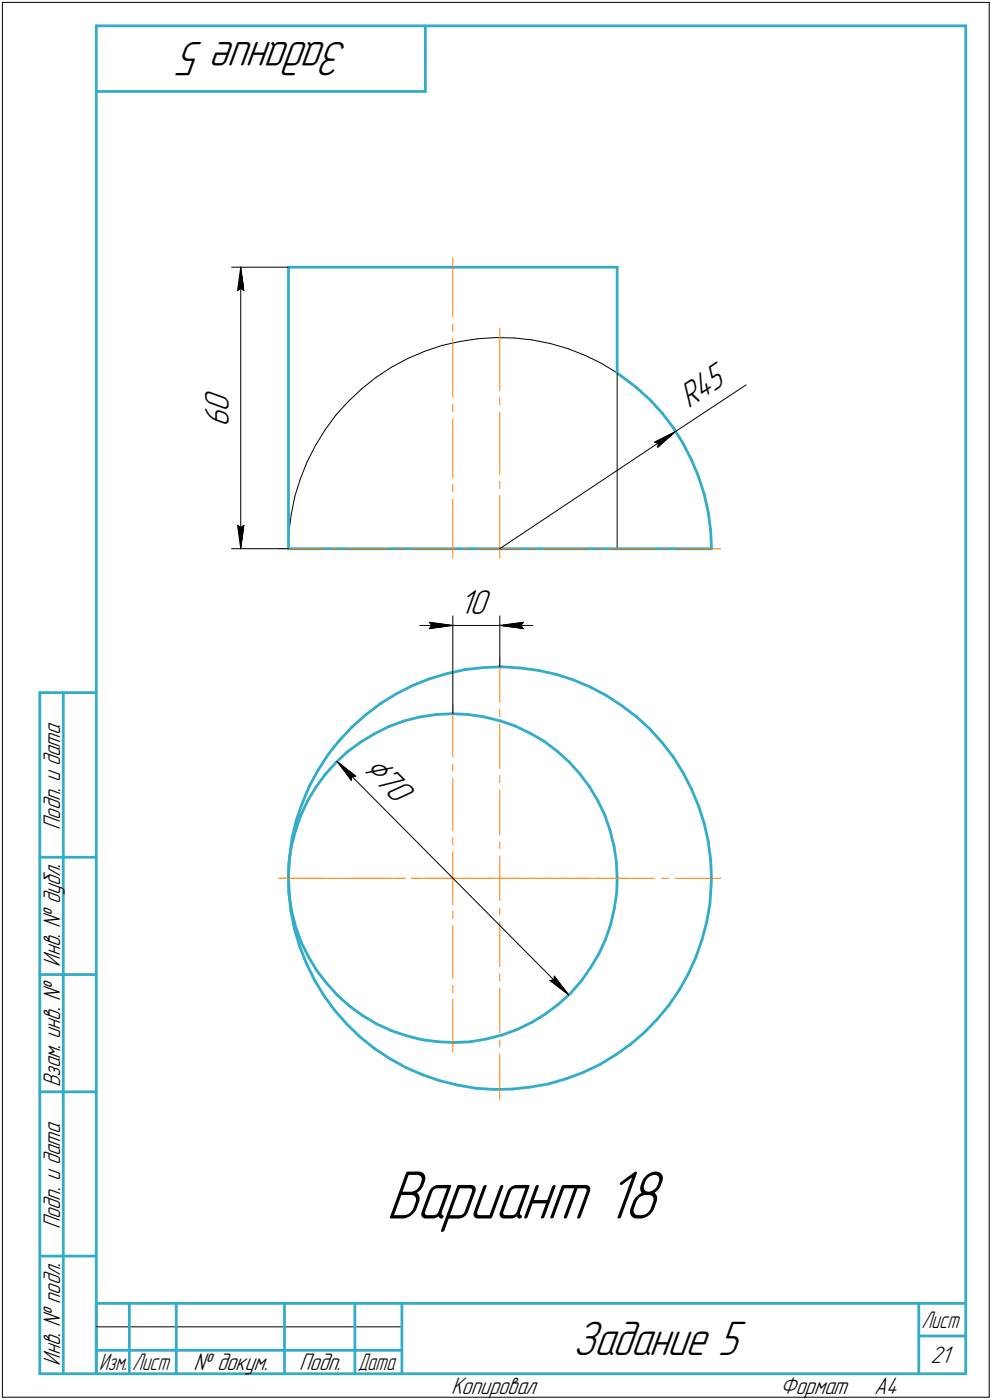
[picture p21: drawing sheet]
<svg xmlns="http://www.w3.org/2000/svg" width="211mm" height="298mm" viewBox="0 0 211 298" stroke-linecap="round" stroke-linejoin="round" font-family="sans-serif">
<defs><g id="words">
<text font-size="15.6" x="82.1" y="259.5">Вариант 18</text>
<g font-size="10.9">
<text x="74.1" y="9" transform="rotate(-180 74.1 9)">Задание 5</text>
<text x="121.9" y="288.5">Задание 5</text>
</g>
<text font-size="8.5" x="77" y="163.9" transform="rotate(45 77 163.9)">Ç70</text>
<g font-size="7.8">
<text x="48.7" y="87.8" transform="rotate(-90 48.7 87.8)">0</text>
<text x="146.5" y="87" transform="rotate(-34 146.5 87)">R45</text>
<text x="48.7" y="91" transform="rotate(-90 48.7 91)">6</text>
<text x="97.8" y="130.6">10</text>
</g>
<g font-size="5.4">
<text x="12.8" y="176.7" transform="rotate(-90 12.8 176.7)">Подп. и дата</text>
<text x="12.8" y="205.8" transform="rotate(-90 12.8 205.8)">Инв. № дубл.</text>
<text x="12.8" y="231.6" transform="rotate(-90 12.8 231.6)">Взам. инв. №</text>
<text x="12.8" y="261.7" transform="rotate(-90 12.8 261.7)">Подп. и дата</text>
<text x="12.8" y="290.8" transform="rotate(-90 12.8 290.8)">Инв. № подл.</text>
<text x="41.2" y="291.8">№ докум.</text>
<text x="63.6" y="291.8">Подп.</text>
<text x="198" y="290.3">21</text>
<text x="96" y="296.8">Копировал</text>
<text x="166" y="296.8">Формат</text>
<text x="186" y="296.8">A4</text>
</g>
<g font-size="5.3">
<text x="196.1" y="282.8">Лист</text>
<text x="21.1" y="291.8">Изм.</text>
<text x="28.1" y="291.8">Лист</text>
<text x="76.1" y="291.8">Дата</text>
</g>
</g></defs>
<g fill="#fff" stroke="#fff" stroke-width=".21">
<path d="M82.1 248.2h60.6zM82.1 248.3h60.6zM82.1 248.4h60.6zM82.1 248.5h60.6zM82.1 248.6h60.6zM82.1 248.7h60.6zM82.1 248.8h60.6zM82.1 248.8h60.6zM82.1 248.9h60.6zM82.1 249h60.6zM82.1 249.1h60.6zM82.1 249.2h60.6zM82.1 249.3h60.6zM82.1 249.3h60.6zM82.1 249.4h60.6zM82.1 249.5h60.6zM82.1 249.6h60.6zM82.1 249.7h60.6zM82.1 249.8h60.6zM82.1 249.9h60.6zM82.1 249.9h60.6zM82.1 250h60.6zM82.1 250.1h60.6zM82.1 250.2h60.6zM82.1 250.3h60.6zM82.1 250.4h60.6zM82.1 250.4h60.6zM82.1 250.5h60.6zM82.1 250.6h60.6zM82.1 250.7h60.6zM82.1 250.8h60.6zM82.1 250.9h60.6zM82.1 251h60.6zM82.1 251h60.6zM82.1 251.1h60.6zM82.1 251.2h60.6zM82.1 251.3h60.6zM82.1 251.4h60.6zM82.1 251.5h60.6zM82.1 251.5h60.6zM82.1 251.6h60.6zM82.1 251.7h60.6zM82.1 251.8h60.6zM82.1 251.9h60.6zM82.1 252h60.6zM82.1 252.1h60.6zM82.1 252.1h60.6zM82.1 252.2h60.6zM82.1 252.3h60.6zM82.1 252.4h60.6zM82.1 252.5h60.6zM82.1 252.6h60.6zM82.1 252.6h60.6zM82.1 252.7h60.6zM82.1 252.8h60.6zM82.1 252.9h60.6zM82.1 253h60.6zM82.1 253.1h60.6zM82.1 253.2h60.6zM82.1 253.2h60.6zM82.1 253.3h60.6zM82.1 253.4h60.6zM82.1 253.5h60.6zM82.1 253.6h60.6zM82.1 253.7h60.6zM82.1 253.7h60.6zM82.1 253.8h60.6zM82.1 253.9h60.6zM82.1 254h60.6zM82.1 254.1h60.6zM82.1 254.2h60.6zM82.1 254.3h60.6zM82.1 254.3h60.6zM82.1 254.4h60.6zM82.1 254.5h60.6zM82.1 254.6h60.6zM82.1 254.7h60.6zM82.1 254.8h60.6zM82.1 254.8h60.6zM82.1 254.9h60.6zM82.1 255h60.6zM82.1 255.1h60.6zM82.1 255.2h60.6zM82.1 255.3h60.6zM82.1 255.4h60.6zM82.1 255.4h60.6zM82.1 255.5h60.6zM82.1 255.6h60.6zM82.1 255.7h60.6zM82.1 255.8h60.6zM82.1 255.9h60.6zM82.1 255.9h60.6zM82.1 256h60.6zM82.1 256.1h60.6zM82.1 256.2h60.6zM82.1 256.3h60.6zM82.1 256.4h60.6zM82.1 256.5h60.6zM82.1 256.5h60.6zM82.1 256.6h60.6zM82.1 256.7h60.6zM82.1 256.8h60.6zM82.1 256.9h60.6zM82.1 257h60.6zM82.1 257h60.6zM82.1 257.1h60.6zM82.1 257.2h60.6zM82.1 257.3h60.6zM82.1 257.4h60.6zM82.1 257.5h60.6zM82.1 257.6h60.6zM82.1 257.6h60.6zM82.1 257.7h60.6zM82.1 257.8h60.6zM82.1 257.9h60.6zM82.1 258h60.6zM82.1 258.1h60.6zM82.1 258.1h60.6zM82.1 258.2h60.6zM82.1 258.3h60.6zM82.1 258.4h60.6zM82.1 258.5h60.6zM82.1 258.6h60.6zM82.1 258.7h60.6zM82.1 258.7h60.6zM82.1 258.8h60.6zM82.1 258.9h60.6zM82.1 259h60.6zM82.1 259.1h60.6zM82.1 259.2h60.6zM82.1 259.2h60.6zM82.1 259.3h60.6zM82.1 259.4h60.6zM82.1 259.5h60.6zM82.1 259.6h60.6zM82.1 259.7h60.6zM82.1 259.8h60.6zM82.1 259.8h60.6zM82.1 259.9h60.6zM82.1 260h60.6zM82.1 260.1h60.6zM82.1 260.2h60.6zM82.1 260.3h60.6zM82.1 260.3h60.6zM82.1 260.4h60.6zM82.1 260.5h60.6zM82.1 260.6h60.6zM82.1 260.7h60.6zM82.1 260.8h60.6zM82.1 260.9h60.6zM82.1 260.9h60.6zM82.1 261h60.6zM82.1 261.1h60.6zM82.1 261.2h60.6zM82.1 261.3h60.6zM82.1 261.4h60.6zM82.1 261.5h60.6zM82.1 261.5h60.6zM82.1 261.6h60.6zM82.1 261.7h60.6zM82.1 261.8h60.6zM82.1 261.9h60.6zM82.1 262h60.6zM82.1 262h60.6zM82.1 262.1h60.6zM82.1 262.2h60.6zM82.1 262.3h60.6zM82.1 262.4h60.6zM82.1 262.5h60.6z"/>
<path d="M143.4 91.9h.4zM143.1 92h.6zM142.7 92.1h1zM142.3 92.2h1.3zM141.9 92.3h1.6zM141.7 92.4h1.8zM141.6 92.5h1.8zM141.4 92.5h1.9zM141.2 92.6h2.1zM141.1 92.7h2.2zM140.9 92.8h2.4zM140.7 92.9h2.5zM140.5 93h2.6zM140.4 93h2.7zM140.1 93.1h2.9zM140 93.2h2.9zM139.8 93.3h3.1zM139.6 93.4h3.2zM139.4 93.5h3.3zM139.3 93.6h3.4zM139.1 93.6h3.5zM138.9 93.7h3.6zM138.8 93.8h3.6zM138.5 93.9h3.8zM138.6 94h3.6zM138.7 94.1h3.5zM138.7 94.1h3.3zM138.8 94.2h3.1zM138.9 94.3h2.9zM138.9 94.4h2.8zM138.9 94.5h2.7zM138.9 94.6h2.7zM139 94.7h2.5zM139.1 94.7h2.2zM139.1 94.8h2.1zM139.2 94.9h1.9zM139.2 95h1.9zM139.3 95.1h1.7zM139.4 95.2h1.5zM139.4 95.2h1.4zM139.4 95.3h1.3zM139.5 95.4h1zM139.5 95.5h1zM139.6 95.6h.8zM139.7 95.7h.6zM139.7 95.8h.5zM139.8 95.8h.3zM139.9 95.9h.1z"/>
<path d="M152.5 76.4h.2zM152.3 76.5h.4zM152.2 76.5h.5zM152.1 76.6h.7zM152 76.7h.9zM151.8 76.8h1.1zM151.7 76.9h1.3zM151.6 77h1.5zM151.5 77h1.6zM151.3 77.1h1.9zM151.2 77.2h2zM151 77.3h2.2zM151 77.4h2.3zM150.8 77.5h2.6zM150.7 77.6h2.7zM150.5 77.6h3zM150.5 77.7h3.1zM150.3 77.8h3.3zM150.2 77.9h3.5zM150 78h3.8zM149.9 78.1h3.9zM149.8 78.1h4zM149.7 78.2h4.2zM149.5 78.3h4.4zM149.4 78.4h4.6zM149.3 78.5h4.8zM149.2 78.6h4.9zM149 78.7h5.2zM148.9 78.7h5.4zM148.8 78.8h5.5zM148.7 78.9h5.6zM148.5 79h5.9zM148.4 79.1h6zM148.3 79.2h6.2zM148.2 79.2h6.3zM148 79.3h6.6zM147.9 79.4h6.8zM147.7 79.5h7zM147.7 79.6h7.1zM147.5 79.7h7.4zM147.4 79.8h7.5zM147.2 79.8h7.7zM147.2 79.9h7.8zM147 80h8zM146.9 80.1h8.2zM146.7 80.2h8.5zM146.6 80.3h8.6zM146.5 80.3h8.8zM146.4 80.4h9zM146.2 80.5h9.2zM146.1 80.6h9.3zM146 80.7h9.5zM145.9 80.8h9.6zM145.7 80.9h9.9zM145.6 80.9h10.1zM145.5 81h10.2zM145.4 81.1h10.4zM145.2 81.2h10.7zM145.1 81.3h10.8zM144.9 81.4h11.1zM144.9 81.4h11.1zM144.7 81.5h11.3zM144.6 81.6h11.5zM144.4 81.7h11.8zM144.4 81.8h11.8zM144.2 81.9h12.1zM144.1 82h12.3zM143.9 82h12.5zM143.8 82.1h12.7zM143.7 82.2h12.8zM143.6 82.3h12.8zM143.4 82.4h12.9zM143.5 82.5h12.6zM143.6 82.5h12.4zM143.7 82.6h12.2zM143.7 82.7h12.1zM143.8 82.8h11.8zM143.8 82.9h11.7zM143.8 83h11.6zM143.9 83.1h11.4zM144 83.1h11.1zM144 83.2h11zM144.1 83.3h10.8zM144.2 83.4h10.6zM144.2 83.5h10.4zM144.3 83.6h10.2zM144.4 83.7h9.9zM144.4 83.7h9.9zM144.4 83.8h9.7zM144.5 83.9h9.5zM144.5 84h9.3zM144.6 84.1h9.2zM144.7 84.2h8.9zM144.7 84.2h8.8zM144.8 84.3h8.5zM144.9 84.4h8.3zM144.9 84.5h8.2zM144.9 84.6h8.1zM145 84.7h7.8zM145 84.8h7.7zM145.1 84.8h7.5zM145.2 84.9h7.3zM145.2 85h7.1zM145.3 85.1h6.9zM145.4 85.2h6.7zM145.4 85.3h6.6zM145.5 85.3h6.4zM145.5 85.4h6.2zM145.5 85.5h6.1zM145.6 85.6h5.9zM145.7 85.7h5.7zM145.7 85.8h5.5zM145.8 85.9h5.3zM145.9 85.9h5.1zM145.9 86h5zM146 86.1h4.7zM146 86.2h4.6zM146 86.3h4.5zM146.1 86.4h4.3zM146.2 86.4h4zM146.2 86.5h3.9zM146.3 86.6h3.6zM146.4 86.7h3.5zM146.4 86.8h3.3zM146.5 86.9h3.1zM146.6 87h2.8zM146.6 87h2.8zM146.6 87.1h2.6zM146.7 87.2h2.4zM146.7 87.3h2.2zM146.8 87.4h2zM146.9 87.5h1.8zM146.9 87.5h1.7zM147 87.6h1.4zM147.1 87.7h1.2zM147.1 87.8h1.1zM147.2 87.9h.9zM147.2 88h.7zM147.2 88.1h.6zM147.3 88.1h.4zM147.4 88.2h.2z"/>
<path d="M43.1 82.8h7.1zM43.1 82.9h7.1zM43.1 83h7.1zM43.1 83.1h7.1zM43.1 83.1h7.1zM43.1 83.2h7.1zM43.1 83.3h7.1zM43.1 83.4h7.1zM43.1 83.5h7.1zM43.1 83.6h7.1zM43.1 83.7h7.1zM43.1 83.7h7.1zM43.1 83.8h7.1zM43.1 83.9h7.1zM43.1 84h7.1zM43.1 84.1h7.1zM43.1 84.2h7.1zM43.1 84.2h7.1zM43.1 84.3h7.1zM43.1 84.4h7.1zM43.1 84.5h7.1zM43.1 84.6h7.1zM43.1 84.7h7.1zM43.1 84.8h7.1zM43.1 84.8h7.1zM43.1 84.9h7.1zM43.1 85h7.1zM43.1 85.1h7.1zM43.1 85.2h7.1zM43.1 85.3h7.1zM43.1 85.3h7.1zM43.1 85.4h7.1zM43.1 85.5h7.1zM43.1 85.6h7.1zM43.1 85.7h7.1zM43.1 85.8h7.1zM43.1 85.9h7.1zM43.1 85.9h7.1zM43.1 86h7.1zM43.1 86.1h7.1zM43.1 86.2h7.1zM43.1 86.3h7.1zM43.1 86.4h7.1zM43.1 86.4h7.1zM43.1 86.5h7.1zM43.1 86.6h7.1zM43.1 86.7h7.1zM43.1 86.8h7.1zM43.1 86.9h7.1zM43.1 87h7.1zM43.1 87h7.1zM43.1 87.1h7.1zM43.1 87.2h7.1zM43.1 87.3h7.1zM43.1 87.4h7.1zM43.1 87.5h7.1zM43.1 87.5h7.1zM43.1 87.6h7.1zM43.1 87.7h7.1zM43.1 87.8h7.1zM43.1 87.9h7.1zM43.1 88h7.1zM43.1 88.1h7.1zM43.1 88.1h7.1zM43.1 88.2h7.1zM43.1 88.3h7.1zM43.1 88.4h7.1zM43.1 88.5h7.1zM43.1 88.6h7.1zM43.1 88.6h7.1zM43.1 88.7h7.1zM43.1 88.8h7.1zM43.1 88.9h7.1zM43.1 89h7.1zM43.1 89.1h7.1zM43.1 89.2h7.1zM43.1 89.2h7.1zM43.1 89.3h7.1zM43.1 89.4h7.1zM43.1 89.5h7.1zM43.1 89.6h7.1zM43.1 89.7h7.1zM43.1 89.7h7.1zM43.1 89.8h7.1zM43.1 89.9h7.1zM43.1 90h7.1zM43.1 90.1h7.1zM43.1 90.2h7.1zM43.1 90.3h7.1zM43.1 90.3h7.1zM43.1 90.4h7.1zM43.1 90.5h7.1zM43.1 90.6h7.1zM43.1 90.7h7.1zM43.1 90.8h7.1zM43.1 90.8h7.1z"/>
<path d="M50 111.3h2.5zM50.1 111.4h2.4zM50.1 111.5h2.4zM50.1 111.6h2.4zM50.1 111.7h2.4zM50.1 111.8h2.4zM50.1 111.8h2.4zM50.1 111.9h2.4zM50.1 112h2.3zM50.2 112.1h2.2zM50.2 112.2h2.2zM50.2 112.3h2.2zM50.2 112.4h2.2zM50.2 112.4h2.2zM50.2 112.5h2.2zM50.2 112.6h2.1zM50.2 112.7h2.1zM50.2 112.8h2.1zM50.3 112.9h2zM50.3 112.9h2zM50.3 113h2zM50.3 113.1h2zM50.3 113.2h1.9zM50.3 113.3h1.9zM50.3 113.4h1.9zM50.3 113.5h1.9zM50.3 113.5h1.9zM50.4 113.6h1.8zM50.4 113.7h1.8zM50.4 113.8h1.8zM50.4 113.9h1.8zM50.4 114h1.8zM50.4 114h1.8zM50.4 114.1h1.8zM50.4 114.2h1.8zM50.4 114.3h1.8zM50.5 114.4h1.7zM50.5 114.5h1.6zM50.5 114.6h1.6zM50.5 114.6h1.6zM50.5 114.7h1.6zM50.5 114.8h1.6zM50.5 114.9h1.6zM50.5 115h1.6zM50.5 115.1h1.5zM50.5 115.1h1.5zM50.5 115.2h1.5zM50.6 115.3h1.3zM50.6 115.4h1.3zM50.7 115.5h1.1zM50.7 115.6h1.1zM50.7 115.7h1zM50.8 115.7h.9zM50.8 115.8h.9zM50.9 115.9h.7zM50.9 116h.7zM51 116.1h.6zM51 116.2h.6zM51 116.2h.5zM51.1 116.3h.4zM51.1 116.4h.4zM51.1 116.5h.3zM51.1 116.6h.3z"/>
<path d="M51.1 57.1h.3zM51.1 57.2h.3zM51.1 57.3h.4zM51.1 57.4h.4zM51 57.5h.5zM51 57.6h.6zM51 57.7h.6zM50.9 57.7h.7zM50.9 57.8h.7zM50.8 57.9h.9zM50.8 58h.9zM50.7 58.1h1zM50.7 58.2h1.1zM50.7 58.3h1.1zM50.6 58.3h1.3zM50.6 58.4h1.3zM50.5 58.5h1.5zM50.5 58.6h1.5zM50.5 58.7h1.5zM50.5 58.8h1.6zM50.5 58.8h1.6zM50.5 58.9h1.6zM50.5 59h1.6zM50.5 59.1h1.6zM50.5 59.2h1.6zM50.5 59.3h1.6zM50.5 59.4h1.7zM50.4 59.4h1.8zM50.4 59.5h1.8zM50.4 59.6h1.8zM50.4 59.7h1.8zM50.4 59.8h1.8zM50.4 59.9h1.8zM50.4 59.9h1.8zM50.4 60h1.8zM50.4 60.1h1.8zM50.3 60.2h1.9zM50.3 60.3h1.9zM50.3 60.4h1.9zM50.3 60.5h1.9zM50.3 60.5h1.9zM50.3 60.6h2zM50.3 60.7h2zM50.3 60.8h2zM50.3 60.9h2zM50.2 61h2.1zM50.2 61h2.1zM50.2 61.1h2.1zM50.2 61.2h2.2zM50.2 61.3h2.2zM50.2 61.4h2.2zM50.2 61.5h2.2zM50.2 61.6h2.2zM50.2 61.6h2.2zM50.1 61.7h2.3zM50.1 61.8h2.4zM50.1 61.9h2.4zM50.1 62h2.4zM50.1 62.1h2.4zM50.1 62.1h2.4zM50.1 62.2h2.4zM50.1 62.3h2.4z"/>
<path d="M117.9 207.2h.2zM117.9 207.3h.3zM117.8 207.3h.5zM117.7 207.4h.7zM117.6 207.5h.8zM117.5 207.6h.9zM117.4 207.7h1.1zM117.3 207.8h1.3zM117.3 207.9h1.3zM117.1 207.9h1.6zM117 208h1.8zM116.9 208.1h2zM116.8 208.2h2.2zM116.8 208.3h2.2zM116.7 208.4h2.3zM116.6 208.4h2.5zM116.5 208.5h2.7zM116.4 208.6h2.8zM116.3 208.7h3zM116.2 208.8h3.2zM116.4 208.9h3.1zM116.5 209h3zM116.6 209h2.9zM116.8 209.1h2.8zM116.8 209.2h2.9zM116.9 209.3h2.9zM117.1 209.4h2.7zM117.2 209.5h2.7zM117.3 209.5h2.7zM117.3 209.6h2.8zM117.5 209.7h2.6zM117.6 209.8h2.5zM117.7 209.9h2.5zM117.9 210h2.4zM117.9 210.1h2.4zM118 210.1h2.4zM118.2 210.2h2.2zM118.3 210.3h2.2zM118.4 210.4h2.1zM118.4 210.5h2.1zM118.6 210.6h2zM118.7 210.7h1.9zM118.8 210.7h1.8zM119 210.8h1.6zM119 210.9h1.6zM119.1 211h1.6zM119.2 211.1h1.5zM119.5 211.2h1.2zM119.6 211.2h1.2zM119.8 211.3h1zM120.1 211.4h.8zM120.2 211.5h.7zM120.4 211.6h.5zM120.6 211.7h.4zM120.8 211.8h.2z"/>
<path d="M71.8 162.2h.2zM71.8 162.3h.3zM71.9 162.4h.4zM71.9 162.5h.7zM71.9 162.6h.8zM72 162.6h.9zM72 162.7h1.2zM72.1 162.8h1.2zM72.1 162.9h1.4zM72.1 163h1.6zM72.1 163.1h1.6zM72.1 163.2h1.7zM72.1 163.2h1.9zM72.2 163.3h1.9zM72.2 163.4h2zM72.3 163.5h2zM72.3 163.6h2.1zM72.3 163.7h2.2zM72.4 163.7h2.2zM72.4 163.8h2.4zM72.4 163.9h2.4zM72.5 164h2.4zM72.6 164.1h2.5zM72.6 164.2h2.6zM72.7 164.3h2.6zM72.7 164.3h2.7zM72.8 164.4h2.7zM72.9 164.5h2.7zM73 164.6h2.7zM73 164.7h2.9zM73.1 164.8h2.8zM73.2 164.8h2.8zM73.2 164.9h3zM73.3 165h3zM73.3 165.1h3.1zM73.4 165.2h3.1zM73.5 165.3h2.9zM73.6 165.4h2.7zM73.6 165.4h2.6zM73.7 165.5h2.4zM73.7 165.6h2.3zM73.8 165.7h2.1zM73.8 165.8h2.1zM73.9 165.9h1.9zM74 165.9h1.7zM74.1 166h1.5zM74.2 166.1h1.3zM74.2 166.2h1.2zM74.3 166.3h1.1zM74.3 166.4h1zM74.4 166.5h.8zM74.4 166.5h.7zM74.5 166.6h.5zM74.6 166.7h.3zM74.7 166.8h.1z"/>
<path d="M81.1 159.9h.2zM81 159.9h.4zM80.9 160h.5zM80.9 160.1h.6zM80.8 160.2h.8zM80.7 160.3h1zM80.6 160.4h1.2zM80.5 160.4h1.4zM80.4 160.5h1.6zM80.3 160.6h1.7zM80.3 160.7h1.8zM80.2 160.8h2zM80.1 160.9h2.2zM80 161h2.4zM79.9 161h2.6zM79.8 161.1h2.7zM79.8 161.2h2.8zM79.7 161.3h3zM79.6 161.4h3.2zM79.5 161.5h3.4zM79.4 161.5h3.6zM79.3 161.6h3.8zM79.2 161.7h3.9zM79.2 161.8h4zM79.1 161.9h4.2zM79 162h4.4zM78.9 162.1h4.6zM78.8 162.1h4.8zM78.7 162.2h5zM78.7 162.3h5zM78.6 162.4h5.2zM78.5 162.5h5.4zM78.4 162.6h5.6zM78.3 162.6h5.8zM78.2 162.7h6zM78.1 162.8h6.1zM78.1 162.9h6.2zM78 163h6.4zM77.9 163.1h6.6zM77.8 163.2h6.8zM77.7 163.2h7zM77.6 163.3h7.2zM77.6 163.4h7.2zM77.5 163.5h7.4zM77.4 163.6h7.6zM77.3 163.7h7.8zM77.2 163.7h8zM77.1 163.8h8.2zM77 163.9h8.3zM77 164h8.3zM76.9 164.1h8.5zM76.8 164.2h8.7zM76.7 164.3h8.9zM76.6 164.3h9.1zM76.5 164.4h9.3zM76.5 164.5h9.4zM76.4 164.6h9.5zM76.3 164.7h9.7zM76.2 164.8h9.9zM76.1 164.8h10.1zM76 164.9h10.3zM75.9 165h10.5zM76 165.1h10.4zM76.1 165.2h10.4zM76.2 165.3h10.4zM76.3 165.4h10.4zM76.4 165.4h10.4zM76.5 165.5h10.4zM76.5 165.6h10.5zM76.6 165.7h10.4zM76.7 165.8h10.4zM76.8 165.9h10.4zM76.9 165.9h10.4zM77 166h10.4zM77 166.1h10.5zM77.1 166.2h10.4zM77.2 166.3h10.4zM77.3 166.4h10.4zM77.4 166.5h10.4zM77.5 166.5h10.4zM77.6 166.6h10.4zM77.6 166.7h10.5zM77.7 166.8h10.4zM77.8 166.9h10.4zM77.9 167h10.4zM78 167h10.4zM78.1 167.1h10.4zM78.1 167.2h10.5zM78.2 167.3h10.4zM78.3 167.4h10.4zM78.4 167.5h10.4zM78.5 167.6h10.4zM78.6 167.6h10.4zM78.7 167.7h10.4zM78.7 167.8h10.5zM78.8 167.9h10.4zM78.9 168h10.4zM79 168.1h10.4zM79.1 168.1h10.3zM79.2 168.2h10.1zM79.2 168.3h10zM79.3 168.4h9.9zM79.4 168.5h9.7zM79.5 168.6h9.5zM79.6 168.7h9.3zM79.7 168.7h9.1zM79.8 168.8h8.9zM79.8 168.9h8.8zM79.9 169h8.7zM80 169.1h8.5zM80.1 169.2h8.3zM80.2 169.2h8.1zM80.3 169.3h7.9zM80.3 169.4h7.8zM80.4 169.5h7.7zM80.5 169.6h7.5zM80.6 169.7h7.3zM80.7 169.8h7.1zM80.8 169.8h6.9zM80.9 169.9h6.7zM80.9 170h6.6zM81 170.1h6.5zM81.1 170.2h6.3zM81.2 170.3h6.1zM81.3 170.3h5.9zM81.4 170.4h5.7zM81.4 170.5h5.6zM81.5 170.6h5.5zM81.6 170.7h5.3zM81.7 170.8h5.1zM81.8 170.9h4.9zM81.9 170.9h4.7zM82 171h4.5zM82 171.1h4.4zM82.1 171.2h4.3zM82.2 171.3h4.1zM82.3 171.4h3.9zM82.4 171.4h3.7zM82.5 171.5h3.5zM82.5 171.6h3.4zM82.6 171.7h3.3zM82.7 171.8h3.1zM82.8 171.9h2.9zM82.9 172h2.7zM83 172h2.5zM83.1 172.1h2.3zM83.1 172.2h2.2zM83.2 172.3h2.1zM83.3 172.4h1.9zM83.4 172.5h1.7zM83.5 172.6h1.5zM83.6 172.6h1.3zM83.7 172.7h1.1zM83.7 172.8h1.1zM83.8 172.9h.9zM83.9 173h.7zM84 173.1h.5zM84.1 173.1h.3zM84.2 173.2h.1z"/>
<path d="M97.8 125.1h7.1zM97.8 125.1h7.1zM97.8 125.2h7.1zM97.8 125.3h7.1zM97.8 125.4h7.1zM97.8 125.5h7.1zM97.8 125.6h7.1zM97.8 125.6h7.1zM97.8 125.7h7.1zM97.8 125.8h7.1zM97.8 125.9h7.1zM97.8 126h7.1zM97.8 126.1h7.1zM97.8 126.2h7.1zM97.8 126.2h7.1zM97.8 126.3h7.1zM97.8 126.4h7.1zM97.8 126.5h7.1zM97.8 126.6h7.1zM97.8 126.7h7.1zM97.8 126.7h7.1zM97.8 126.8h7.1zM97.8 126.9h7.1zM97.8 127h7.1zM97.8 127.1h7.1zM97.8 127.2h7.1zM97.8 127.3h7.1zM97.8 127.3h7.1zM97.8 127.4h7.1zM97.8 127.5h7.1zM97.8 127.6h7.1zM97.8 127.7h7.1zM97.8 127.8h7.1zM97.8 127.8h7.1zM97.8 127.9h7.1zM97.8 128h7.1zM97.8 128.1h7.1zM97.8 128.2h7.1zM97.8 128.3h7.1zM97.8 128.4h7.1zM97.8 128.4h7.1zM97.8 128.5h7.1zM97.8 128.6h7.1zM97.8 128.7h7.1zM97.8 128.8h7.1zM97.8 128.9h7.1zM97.8 128.9h7.1zM97.8 129h7.1zM97.8 129.1h7.1zM97.8 129.2h7.1zM97.8 129.3h7.1zM97.8 129.4h7.1zM97.8 129.5h7.1zM97.8 129.5h7.1zM97.8 129.6h7.1zM97.8 129.7h7.1zM97.8 129.8h7.1zM97.8 129.9h7.1zM97.8 130h7.1zM97.8 130h7.1zM97.8 130.1h7.1zM97.8 130.2h7.1zM97.8 130.3h7.1zM97.8 130.4h7.1zM97.8 130.5h7.1zM97.8 130.6h7.1zM97.8 130.6h7.1zM97.8 130.7h7.1zM97.8 130.8h7.1zM97.8 130.9h7.1zM97.8 131h7.1zM97.8 131.1h7.1zM97.8 131.1h7.1zM97.8 131.2h7.1zM97.8 131.3h7.1zM97.8 131.4h7.1zM97.8 131.5h7.1zM97.8 131.6h7.1zM97.8 131.7h7.1zM97.8 131.7h7.1zM97.8 131.8h7.1zM97.8 131.9h7.1zM97.8 132h7.1zM97.8 132.1h7.1z"/>
<path d="M90.8 132h.7zM90.8 132.1h1.3zM90.8 132.2h1.9zM90.8 132.2h2.6zM90.8 132.3h3.2zM90.8 132.4h3.8zM90.8 132.5h4zM90.8 132.6h4.2zM90.8 132.7h4.4zM90.8 132.8h4.6zM90.8 132.8h4.8zM90.8 132.9h5zM90.8 133h5.2zM90.8 133.1h5.4zM90.8 133.2h5.6zM90.8 133.3h5.4zM90.8 133.3h5.2zM90.8 133.4h5zM90.8 133.5h4.8zM90.8 133.6h4.6zM90.8 133.7h4.4zM90.8 133.8h4.2zM90.8 133.9h4zM90.8 133.9h3.8zM90.8 134h3.1zM90.8 134.1h2.3zM90.8 134.2h1.6zM90.8 134.3h.8z"/>
<path d="M111.3 132h.5zM110.7 132.1h1.1zM110 132.2h1.8zM109.4 132.2h2.4zM108.8 132.3h3zM108.1 132.4h3.7zM107.9 132.5h3.9zM107.8 132.6h4zM107.5 132.7h4.3zM107.4 132.8h4.4zM107.2 132.8h4.6zM106.9 132.9h4.9zM106.8 133h5zM106.6 133.1h5.2zM106.3 133.2h5.5zM106.6 133.3h5.2zM106.8 133.3h5zM106.9 133.4h4.9zM107.2 133.5h4.6zM107.4 133.6h4.4zM107.5 133.7h4.3zM107.8 133.8h4zM107.9 133.9h3.9zM108.1 133.9h3.7zM108.9 134h2.9zM109.6 134.1h2.2zM110.4 134.2h1.4zM111.2 134.3h.6z"/>
</g>
<g fill="none" stroke="#33acca" stroke-width=".59">
<path d="M20.5 5.5v287zM20.5 5.5h185zM20.5 19.5h70zM90.5 5.5v14zM205.5 5.5v287zM61.4 56.9h69.9zM61.4 56.9v59.9zM131.3 56.9v22.5zM131.3 79.4l1 .8zM132.3 80.2l3.2 2.3zM135.5 82.5l2.8 2.7zM138.3 85.2l2.7 2.9z"/>
<path d="M141 88.1l2.3 3.1zM143.3 91.2l2.1 3.3zM145.4 94.5l1.8 3.5zM147.2 98l1.5 3.6zM61.4 116.8h69.9zM131.3 116.8h20.1zM148.7 101.6l1.2 3.7zM149.9 105.3l.8 3.8zM150.7 109.1l.5 3.8zM151.2 112.9l.2 3.9zM8.5 147.5v145zM8.5 147.5h12z"/>
<path d="M13.5 147.5v145zM72.3 157.6l-2.5 3zM74.9 154.8l3-2.7zM74.9 154.8l-2.6 2.8zM76.8 158l3-1.8zM77.9 152.1l3.1-2.3zM79.8 156.2l3-1.5zM81 149.8l3.3-2.1zM82.8 154.7l3.2-1.2zM84.3 147.7l3.5-1.7zM86 153.5l3.4-.8zM87.8 146l3.6-1.5z"/>
<path d="M89.4 152.7l3.4-.6zM91.4 144.5l3.8-1.1zM92.8 152.1l3.5-.1zM95.2 143.4l3.8-.8zM96.3 152l3.4 .1zM99 142.6l3.9-.4zM99.7 152.1l3.3 .6zM102.9 142.2l3.9-.2zM103 152.7l3.4 .8zM106.4 153.5l3.2 1.1zM106.8 142l3.9 .2zM109.6 154.6l3.2 1.5z"/>
<path d="M110.7 142.2l3.9 .5zM112.8 156.1l2.9 1.7zM114.6 142.7l3.8 .9zM115.7 157.8l2.8 2.1zM118.4 143.6l3.6 1.2zM118.5 159.9l2.6 2.3zM122 144.8l3.6 1.5zM125.6 146.3l3.5 1.9zM129.1 148.2l3.2 2.1zM132.3 150.3l3.2 2.4zM135.5 152.7l2.8 2.6zM138.3 155.3l2.7 2.9z"/>
<path d="M141 158.2l2.3 3.1zM62.1 178.4l-.5 3.9zM62.8 177l-.8 3.3zM63.1 174.6l-1 3.8zM63.9 173.8l-1.1 3.2zM64.3 170.9l-1.2 3.7zM65.4 170.7l-1.5 3.1zM65.9 167.3l-1.6 3.6zM67.1 167.7l-1.7 3zM67.7 163.9l-1.8 3.4zM69.2 164.9l-2.1 2.8zM69.8 160.6l-2.1 3.3z"/>
<path d="M71.5 162.4l2.5-2.4zM71.5 162.4l-2.3 2.5zM74 160l2.8-2zM121.1 162.2l2.3 2.6zM123.4 164.8l2 2.7zM125.4 167.5l1.8 2.9zM127.2 170.4l1.5 3.2zM128.7 173.6l1.1 3.2zM129.8 176.8l.8 3.4zM143.3 161.3l2.1 3.3zM145.4 164.6l1.8 3.5zM147.2 168.1l1.5 3.6z"/>
<path d="M148.7 171.7l1.2 3.7zM149.9 175.4l.8 3.8zM150.7 179.2l.5 3.9zM8.5 182.5h12zM61.4 187.2l.2 3.5zM61.4 186.2l.1 3.9zM61.5 183.8l-.1 3.4zM61.5 190.1l.4 3.9zM61.6 190.7l.5 3.4zM61.6 182.3l-.2 3.9zM61.9 194l.8 3.8zM62 180.3l-.5 3.5z"/>
<path d="M62.1 194.1l.8 3.3zM62.7 197.8l1.1 3.7zM62.9 197.4l1.2 3.3zM128.9 200l-1.5 3.1zM130 196.8l-1.1 3.2zM130.6 180.2l.5 3.4zM130.7 193.4l-.7 3.4zM131.1 183.6l.2 3.4zM131.2 190l-.5 3.4zM131.3 187l-.1 3zM150.4 196.3l-1 3.9zM151 192.5l-.6 3.8z"/>
<path d="M151.2 183.1l.2 3.9zM151.3 188.6l-.3 3.9zM151.4 187l-.1 1.6zM8.5 207.5h12zM63.8 201.5l1.4 3.6zM64.1 200.7l1.5 3zM65.2 205.1l1.7 3.5zM65.6 203.7l1.8 3zM66.9 208.6l2 3.4zM67.4 206.7l2.1 2.7zM68.9 212l2.3 3.1zM69.5 209.4l2.3 2.5z"/>
<path d="M71.2 215.1l2.6 3zM71.8 211.9l2.5 2.3zM73.8 218.1l2.8 2.7zM74.3 214.2l2.8 2zM77.1 216.2l3 1.8zM80.1 218l3.1 1.5zM83.2 219.5l3.3 1.1zM110.1 219.2l3.1-1.5zM113.2 217.7l2.9-1.8zM116.1 215.9l2.8-2.1zM118.9 213.8l2.5-2.3zM123.7 208.9l-2.3 2.6z"/>
<path d="M125.6 206.1l-1.9 2.8zM127.4 203.1l-1.8 3zM139.9 217l-2.7 2.8zM142.3 214l-2.4 3zM144.5 210.8l-2.2 3.2zM146.5 207.3l-2 3.5zM148.1 203.8l-1.6 3.5zM149.4 200.2l-1.3 3.6zM8.5 232.5h12zM76.6 220.8l3.1 2.5zM79.7 223.3l3.2 2.1zM82.9 225.4l3.5 1.9z"/>
<path d="M86.4 227.3l3.5 1.6zM86.5 220.6l3.3 .8zM89.8 221.4l3.4 .4zM89.9 228.9l3.7 1.2zM93.2 221.8l3.5 .2zM93.6 230.1l3.8 1zM96.7 222l3.5-.2zM97.4 231.1l3.9 .6zM100.2 221.8l3.3-.6zM101.3 231.7l3.9 .3zM103.5 221.2l3.3-.8zM105.2 232l3.9-.1z"/>
<path d="M106.8 220.4l3.3-1.2zM109.1 231.9l3.8-.4zM112.9 231.5l3.9-.7zM116.8 230.8l3.7-1.1zM120.5 229.7l3.6-1.4zM124.1 228.3l3.6-1.6zM127.7 226.7l3.3-2.1zM131 224.6l3.2-2.3zM134.2 222.3l3-2.5zM8.5 267.5h12zM20.5 277.5h185zM20.5 277.5v15z"/>
<path d="M27.5 277.5v15zM37.5 277.5v15zM60.5 277.5v15zM75.5 277.5v15zM85.5 277.5v15zM195.5 277.5v15zM8.5 292.5h12zM20.5 292.5h185zM20.5 287.5h7zM27.5 287.5h10zM37.5 287.5h23zM60.5 287.5h15z"/>
<path d="M75.5 287.5h10zM195.5 284.5h10z"/>
</g>
<g fill="none" stroke="#000" stroke-width=".21">
<path d="M.5 .5v297zM.5 .5h210zM210.5 .5v297zM49.3 56.9h12.1zM51.2 56.9l.7 5zM51.2 56.9l-.7 5zM51.2 56.9v59.9zM50.5 61.9l.7-.5zM51.2 61.4l.7 .5zM83.2 78.2l3.5-1.8zM86.7 76.4l3.6-1.6zM90.3 74.8l3.7-1.2z"/>
<path d="M94 73.6l3.8-.9zM97.8 72.7l3.8-.6zM101.6 72.1l3.9-.2zM105.5 71.9l3.9 .1zM109.4 72l3.9 .4zM113.3 72.4l3.8 .8zM117.1 73.2l3.8 1.1zM120.9 74.3l3.6 1.4zM124.5 75.7l3.5 1.7zM128 77.4l3.3 2zM131.3 79.4v37.4zM65.4 98.3l-1.5 3.6z"/>
<path d="M67.1 94.8l-1.7 3.5zM69.2 91.5l-2.1 3.3zM71.5 88.4l-2.3 3.1zM74.1 85.5l2.9-2.7zM74.1 85.5l-2.6 2.9zM77 82.8l3-2.5zM80 80.3l3.2-2.1zM139.3 94.1l.7 .3zM139.3 94.1l4.5-2.2zM140 95.2l3.8-3.3zM140 94.4v.8zM143.8 91.9l14.9-9.9z"/>
<path d="M49.3 116.8h12.1zM50.5 111.8l.7 5zM50.5 111.8l.7 .6zM51.2 112.4l.7-.6zM51.9 111.8l-.7 5zM61.5 113.4l-.1 3.4zM62 109.5l-.5 3.9zM62.7 105.7l-.7 3.8zM63.9 101.9l-1.2 3.8zM106.3 116.8l37.5-24.9zM89.3 133.2h7.1zM91.4 132.5l5 .7z"/>
<path d="M91.4 132.5l.5 .7zM91.4 133.9l5-.7zM91.9 133.2l-.5 .7zM96.4 131.1v20.9zM96.4 133.2h9.9zM106.3 131.1v10.9zM106.3 133.2l5 .7zM106.3 133.2l5-.7zM106.3 133.2h7.1zM110.8 133.2l.5 .7zM111.3 132.5l-.5 .7zM71.7 162.1l4 3.2z"/>
<path d="M71.7 162.1l3.1 4.1zM71.7 162.1l49.3 49.7zM74.8 165.4l.9-.1zM74.8 165.4v.8zM117 208.8l4 3zM117 208.8l.9-.2zM117.9 207.9v.7zM117.9 207.9l3.1 3.9zM.5 297.5h210zM20.5 282.5h65z"/>
</g>
<g fill="none" stroke="#ff8000" stroke-width=".21">
<path d="M96.4 54.9v12.5zM96.4 68.9v1.6zM96.4 72.1v12.5zM106.3 69.8v13.4zM96.4 86v1.7zM96.4 89.2v12.5zM106.3 94.4v6.6zM106.3 84.7v1.5zM106.3 87.7v6.7zM59.4 116.8h9.5zM70.4 116.8h1.5zM73.4 116.8h9.6z"/>
<path d="M84.5 116.8h1.5zM87.5 116.8h9.5zM96.4 103.2v1.6zM96.4 106.3v12.6zM98.6 116.8h1.5zM101.6 116.8h4.7zM106.3 105.5v13.4zM106.3 102.5v1.6zM106.3 116.8h4.9zM112.6 116.8h1.5zM115.7 116.8h9.5zM126.7 116.8h1.5z"/>
<path d="M129.7 116.8h9.6zM140.8 116.8h1.4zM143.8 116.8h9.5zM106.3 140v9.5zM96.4 150v11.2zM106.3 151v1.6zM106.3 154.1v9.6zM96.4 162.7v1.5zM96.4 165.7v11.2zM96.4 178.4v1.5zM106.3 165.1v1.5zM106.3 168.1v9.6z"/>
<path d="M106.3 179.2v1.5zM59.4 187h9.5zM59.4 187h11.1zM70.4 187h1.5zM72.1 187h1.5zM73.4 187h9.6zM75 187h11.3zM84.5 187h1.5zM87.5 187h9.5zM87.7 187h1.5zM90.8 187h5.6zM96.4 187h5.5z"/>
<path d="M96.4 197.1v11.2zM96.4 194.1v1.5zM96.4 187v5.6zM96.4 181.4v5.6zM98.6 187h1.5zM101.6 187h4.7zM103.5 187h1.5zM106.3 187h4.9zM106.3 196.3v9.5zM106.3 193.3v1.5zM106.3 187v4.8zM106.3 182.2v4.8z"/>
<path d="M106.4 187h11.3zM112.6 187h1.5zM115.7 187h9.5zM119.1 187h1.5zM122.2 187h11.1zM126.7 187h1.5zM129.7 187h9.6zM140.8 187h1.4zM143.8 187h9.5zM96.4 212.8v11.2zM96.4 209.8v1.5zM106.3 210.3v9.6z"/>
<path d="M106.3 207.3v1.6zM106.3 224.5v9.5zM106.3 221.4v1.5z"/>
</g>
<g fill="#000" stroke="#000" stroke-width=".21">
<path d="M51.1 58.2h.1zM51.1 58.3h.1zM51.1 58.3h.1zM51.1 58.4h.1zM51.1 58.5h.1zM51.1 58.6h.1zM51.1 58.7h.1zM51.1 58.8h.1zM51 58.8h.2zM51 58.9h.2zM51 59h.2zM51 59.1h.2zM51 59.2h.2zM51 59.3h.2zM51 59.4h.2zM50.9 59.4h.3zM50.9 59.5h.3zM50.9 59.6h.3zM50.9 59.7h.3zM50.9 59.8h.3zM50.9 59.9h.3zM50.9 59.9h.3zM50.8 60h.4zM50.8 60.1h.4zM50.8 60.2h.4zM50.8 60.3h.4zM50.8 60.4h.4zM50.8 60.5h.4zM50.8 60.5h.4zM50.8 60.6h.4zM50.7 60.7h.5zM50.7 60.8h.5zM50.7 60.9h.5zM50.7 61h.5zM50.7 61h.5zM50.7 61.1h.5zM50.7 61.2h.5zM50.6 61.3h.6zM50.6 61.4h.6zM50.6 61.5h.5zM50.6 61.6h.5zM50.6 61.6h.3zM50.6 61.7h.2z"/>
<path d="M51.2 57.6h.2zM51.2 57.7h.2zM51.2 57.7h.2zM51.2 57.8h.2zM51.2 57.9h.2zM51.2 58h.2zM51.2 58.1h.2zM51.2 58.2h.3zM51.2 58.3h.3zM51.2 58.3h.3zM51.2 58.4h.3zM51.2 58.5h.3zM51.2 58.6h.3zM51.2 58.7h.3zM51.2 58.8h.3zM51.2 58.8h.4zM51.2 58.9h.4zM51.2 59h.4zM51.2 59.1h.4zM51.2 59.2h.4zM51.2 59.3h.4zM51.2 59.4h.4zM51.2 59.4h.4zM51.2 59.5h.4zM51.2 59.6h.4zM51.2 59.7h.4zM51.2 59.8h.4zM51.2 59.9h.4zM51.2 59.9h.4zM51.2 60h.5zM51.2 60.1h.5zM51.2 60.2h.5zM51.2 60.3h.5zM51.2 60.4h.5zM51.2 60.5h.5zM51.2 60.5h.5zM51.2 60.6h.5zM51.2 60.7h.6zM51.2 60.8h.6zM51.2 60.9h.6zM51.2 61h.6zM51.2 61h.6zM51.2 61.1h.6zM51.2 61.2h.6zM51.2 61.3h.7zM51.2 61.4h.7zM51.4 61.5h.5zM51.5 61.6h.4zM51.6 61.6h.3zM51.7 61.7h.2z"/>
<path d="M143.2 92.3h.1zM143.1 92.4h.2zM142.9 92.5h.3zM142.8 92.5h.2zM142.7 92.6h.2zM142.6 92.7h.2zM142.4 92.8h.3zM142.3 92.9h.4zM142.2 93h.4zM142.1 93h.4zM141.9 93.1h.5zM141.8 93.2h.4zM141.7 93.3h.5zM141.6 93.4h.5zM141.5 93.5h.5zM141.3 93.6h.6zM141.2 93.6h.6zM141.1 93.7h.6zM141 93.8h.6zM140.8 93.9h.7zM140.7 94h.7zM140.5 94.1h.8zM140.5 94.1h.7zM140.3 94.2h.8zM140.2 94.3h.9zM140 94.4h1zM140 94.5h.9zM140 94.6h.7zM140 94.7h.6zM140 94.7h.5zM140 94.8h.5zM140 94.9h.4zM140 95h.3zM140 95.1h.2z"/>
<path d="M143.2 92.2h.1zM143 92.3h.2zM142.8 92.4h.3zM142.7 92.5h.2zM142.5 92.5h.3zM142.3 92.6h.4zM142.2 92.7h.4zM142 92.8h.4zM141.8 92.9h.5zM141.6 93h.6zM141.5 93h.6zM141.3 93.1h.6zM141.1 93.2h.7zM141 93.3h.7zM140.8 93.4h.8zM140.6 93.5h.9zM140.5 93.6h.8zM140.3 93.6h.9zM140.1 93.7h1zM140 93.8h1zM139.8 93.9h1zM139.6 94h1.1zM139.4 94.1h1.1zM139.3 94.1h1.2zM139.5 94.2h.8zM139.8 94.3h.4z"/>
<path d="M50.6 112h.2zM50.6 112.1h.3zM50.6 112.2h.5zM50.6 112.3h.5zM50.6 112.4h.6zM50.6 112.4h.6zM50.7 112.5h.5zM50.7 112.6h.5zM50.7 112.7h.5zM50.7 112.8h.5zM50.7 112.9h.5zM50.7 112.9h.5zM50.7 113h.5zM50.8 113.1h.4zM50.8 113.2h.4zM50.8 113.3h.4zM50.8 113.4h.4zM50.8 113.5h.4zM50.8 113.5h.4zM50.8 113.6h.4zM50.8 113.7h.4zM50.9 113.8h.3zM50.9 113.9h.3zM50.9 114h.3zM50.9 114h.3zM50.9 114.1h.3zM50.9 114.2h.3zM50.9 114.3h.3zM51 114.4h.2zM51 114.5h.2zM51 114.6h.2zM51 114.6h.2zM51 114.7h.2zM51 114.8h.2zM51 114.9h.2zM51.1 115h.1zM51.1 115.1h.1zM51.1 115.1h.1zM51.1 115.2h.1zM51.1 115.3h.1zM51.1 115.4h.1zM51.1 115.5h.1zM51.1 115.6h.1z"/>
<path d="M51.7 112h.2zM51.6 112.1h.3zM51.5 112.2h.4zM51.4 112.3h.5zM51.2 112.4h.7zM51.2 112.4h.7zM51.2 112.5h.6zM51.2 112.6h.6zM51.2 112.7h.6zM51.2 112.8h.6zM51.2 112.9h.6zM51.2 112.9h.6zM51.2 113h.6zM51.2 113.1h.5zM51.2 113.2h.5zM51.2 113.3h.5zM51.2 113.4h.5zM51.2 113.5h.5zM51.2 113.5h.5zM51.2 113.6h.5zM51.2 113.7h.5zM51.2 113.8h.4zM51.2 113.9h.4zM51.2 114h.4zM51.2 114h.4zM51.2 114.1h.4zM51.2 114.2h.4zM51.2 114.3h.4zM51.2 114.4h.4zM51.2 114.5h.4zM51.2 114.6h.4zM51.2 114.6h.4zM51.2 114.7h.4zM51.2 114.8h.4zM51.2 114.9h.4zM51.2 115h.3zM51.2 115.1h.3zM51.2 115.1h.3zM51.2 115.2h.3zM51.2 115.3h.3zM51.2 115.4h.3zM51.2 115.5h.3zM51.2 115.6h.3zM51.2 115.7h.2zM51.2 115.7h.2zM51.2 115.8h.2zM51.2 115.9h.2zM51.2 116h.2zM51.2 116.1h.2zM51.2 116.2h.2z"/>
<path d="M91.4 132.6h.6zM91.5 132.7h1.1zM91.6 132.8h1.7zM91.6 132.8h2.3zM91.7 132.9h2.8zM91.8 133h3.4zM91.9 133.1h3.9z"/>
<path d="M91.9 133.2h4.5zM91.9 133.3h3.9zM91.8 133.3h3.4zM91.7 133.4h2.8zM91.6 133.5h2.3zM91.6 133.6h1.7zM91.5 133.7h1.1zM91.4 133.8h.6z"/>
<path d="M106.3 133.2h4.5zM107 133.3h3.9zM107.6 133.3h3.4zM108.3 133.4h2.8zM108.9 133.5h2.2zM109.5 133.6h1.7zM110.2 133.7h1.1zM110.7 133.8h.6z"/>
<path d="M110.7 132.6h.6zM110.2 132.7h1.1zM109.5 132.8h1.7zM108.9 132.8h2.2zM108.3 132.9h2.8zM107.6 133h3.4zM107 133.1h3.9z"/>
<path d="M72.1 162.5h.1zM72.1 162.6h.2zM72.2 162.6h.2zM72.3 162.7h.2zM72.4 162.8h.2zM72.5 162.9h.2zM72.6 163h.2zM72.6 163.1h.3zM72.7 163.2h.4zM72.8 163.2h.4zM72.9 163.3h.3zM73 163.4h.4zM73.1 163.5h.4zM73.2 163.6h.4zM73.2 163.7h.5zM73.3 163.7h.5zM73.4 163.8h.5zM73.5 163.9h.5zM73.6 164h.5zM73.7 164.1h.6zM73.7 164.2h.6zM73.8 164.3h.6zM73.9 164.3h.7zM74 164.4h.7zM74.1 164.5h.7zM74.2 164.6h.6zM74.3 164.7h.7zM74.3 164.8h.8zM74.4 164.8h.8zM74.5 164.9h.8zM74.6 165h.8zM74.7 165.1h.8zM74.8 165.2h.8zM74.8 165.3h.9z"/>
<path d="M72.2 162.8h.2zM72.3 162.9h.2zM72.4 163h.2zM72.5 163.1h.1zM72.5 163.2h.2zM72.6 163.2h.2zM72.6 163.3h.3zM72.7 163.4h.3zM72.7 163.5h.4zM72.8 163.6h.4zM72.9 163.7h.3zM73 163.7h.3zM73 163.8h.4zM73.1 163.9h.4zM73.2 164h.4zM73.2 164.1h.5zM73.2 164.2h.5zM73.3 164.3h.5zM73.4 164.3h.5zM73.5 164.4h.5zM73.5 164.5h.6zM73.6 164.6h.6zM73.7 164.7h.6zM73.7 164.8h.6zM73.7 164.8h.7zM73.8 164.9h.7zM73.9 165h.7zM74 165.1h.7zM74 165.2h.8zM74.1 165.3h.7zM74.2 165.4h.6zM74.3 165.4h.5zM74.3 165.5h.5zM74.3 165.6h.5zM74.4 165.7h.4zM74.5 165.8h.3zM74.5 165.9h.3zM74.6 165.9h.2zM74.7 166h.1z"/>
<path d="M117.4 208.7h.5zM117 208.8h1zM117.2 208.9h.9zM117.3 209h.9zM117.3 209h1zM117.5 209.1h.9zM117.6 209.2h.8zM117.7 209.3h.8zM117.9 209.4h.7zM117.9 209.5h.8zM118 209.5h.8zM118.2 209.6h.7zM118.3 209.7h.7zM118.4 209.8h.6zM118.4 209.9h.7zM118.6 210h.6zM118.7 210.1h.6zM118.8 210.1h.6zM119 210.2h.5zM119 210.3h.5zM119.1 210.4h.5zM119.3 210.5h.4zM119.4 210.6h.4zM119.5 210.7h.4zM119.6 210.7h.4zM119.7 210.8h.4zM119.8 210.9h.3zM119.9 211h.3zM120.1 211.1h.2zM120.1 211.2h.3zM120.2 211.2h.3zM120.4 211.3h.2zM120.5 211.4h.1zM120.6 211.5h.1z"/>
<path d="M117.9 208h.2zM117.9 208.1h.3zM117.9 208.2h.4zM117.9 208.3h.4zM117.9 208.4h.5zM117.9 208.4h.5zM117.9 208.5h.6zM117.9 208.6h.6zM117.9 208.7h.7zM118 208.8h.7zM118.1 208.9h.7zM118.2 209h.6zM118.3 209h.6zM118.4 209.1h.6zM118.4 209.2h.6zM118.5 209.3h.6zM118.6 209.4h.5zM118.7 209.5h.5zM118.8 209.5h.5zM118.9 209.6h.5zM119 209.7h.4zM119 209.8h.5zM119.1 209.9h.4zM119.2 210h.4zM119.3 210.1h.3zM119.4 210.1h.3zM119.5 210.2h.3zM119.5 210.3h.4zM119.6 210.4h.3zM119.7 210.5h.3zM119.8 210.6h.3zM119.9 210.7h.2zM120 210.7h.2zM120.1 210.8h.1zM120.1 210.9h.2zM120.2 211h.2zM120.3 211.1h.2z"/>
</g>
<use href="#words"/>
</svg>
